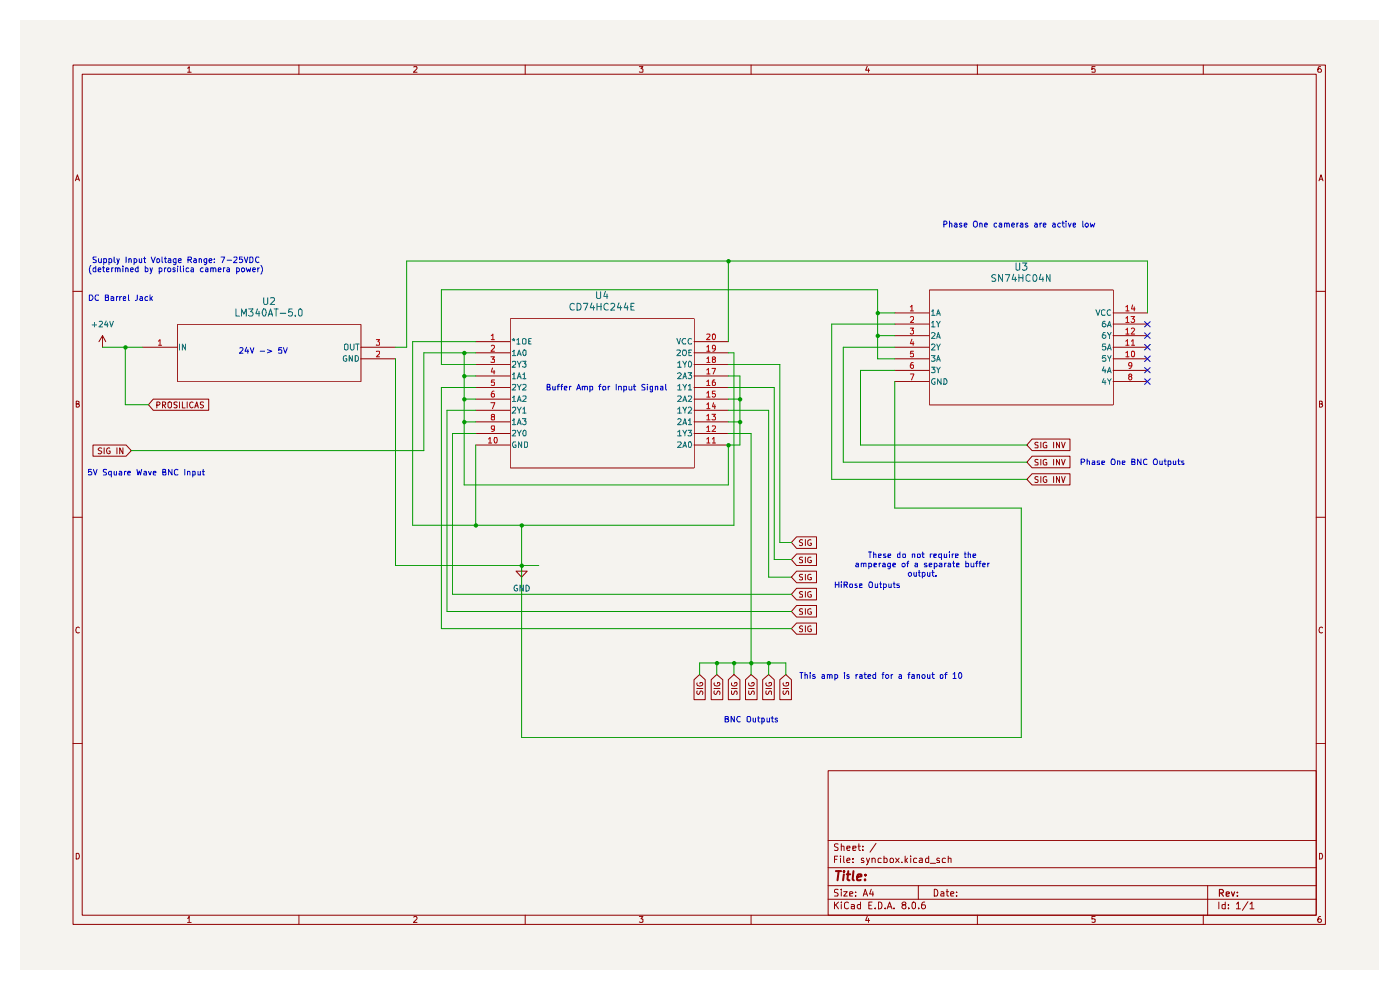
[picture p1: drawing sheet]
<svg xmlns="http://www.w3.org/2000/svg" width="297mm" height="210mm" viewBox="0 0 297 210" stroke-linecap="round" stroke-linejoin="round" font-family="sans-serif">
<path d="M4.2 4.2h288.2v201.5h-288.2z" fill="#f5f3ef"/>
<g fill="none" stroke="#910000" stroke-width=".21">
<path d="M15.5 13.8h265.7v182.3h-265.7zM17.4 15.7h261.8v178.4h-261.8zM39.8 14.5l.3-.4v1.2M39.8 15.3h.8M63.4 13.8v1.9M87.8 14.2l.6-.1 .1 .4-.8 .8h.8M111.4 13.8v1.9M135.6 14.1h.8l-.4 .5 .4 .1v.5h-.8M159.3 13.8v1.9M184 14.1l-.4 .8h.9M184.2 14.6v.7M207.3 13.8v1.9"/>
<path d="M232.3 14.1h-.7v.6l.2-.1 .5 .1-.1 .6-.6-.1M255.3 13.8v1.9M280.2 14.1l-.5 .1a.94 .94 0 0 0 0 1.1h.5l.1-.1v-.4l-.2-.2h-.3l-.2 .2M16 38.4l.4-1.3 .4 1.3M16.2 38h.6M279.8 38.4l.4-1.3 .5 1.3M279.9 38h.6M15.5 61.8h1.9M21.8 73.7h.1M21.8 71.2l-.8 1.3M21.8 71.2v2.5M21.8 71.2l.6 1.3"/>
<path d="M30.2 73.7h7.4M37.6 68.8h39v12.2h-39zM76.5 76.1h7.4M76.5 73.7h7.4M100.9 72.5h7.3M100.9 79.8h7.3M100.9 77.3h7.3M100.9 74.8h7.3M108.2 67.6h39.1v31.7h-39.1zM147.2 72.5h7.3M147.2 79.8h7.3M147.2 77.3h7.3"/>
<path d="M147.2 74.8h7.3M189.8 66.4h7.3M189.8 76.1h7.3M189.8 73.7h7.3M189.8 71.2h7.3M189.8 68.7h7.3M189.8 78.6h7.3M197.1 61.5h39.1v24.4h-39.1zM236.1 66.4h7.3M236.1 76.1h7.3M236.1 73.7h7.3M236.1 71.2h7.3"/>
<path d="M236.1 68.7h7.3M236.1 78.6h7.3M279.2 61.8h2M16.2 85.7l.6-.1v-.4l-.6-.1v1.3h.4l.2-.5-.3-.2M19.7 94.4h7.1l1.1 1.2-1.1 1.2h-7.1zM21.6 95.1l-.5-.1-.3 .2 .1 .3 .7 .3-.3 .5-.5-.1M22.1 95v1.3M23.3 95.1l-.1-.1a.64 .64 0 0 0-.6 .6 .64 .64 0 0 0 .5 .7l.3-.2v-.4h-.3M24.8 95v1.3M26.1 95v1.3l-.7-1.3v1.3M32.5 84.7h11.8v2.3h-11.8l-1-1.2zM33.3 85.9h.4l.2-.2v-.4h-.6v1.2"/>
<path d="M34.5 85.9l.5-.1 .1-.5h-.6v1.2M34.7 85.9l.4 .6M35.6 85.4l.3-.1 .5 .1v.9l-.3 .2h-.2l-.3-.2zM37.6 85.3h-.7v.5l.6 .1 .1 .2-.3 .4-.4-.1M38.1 85.3v1.2M38.7 85.3v1.2h.6M39.7 85.3v1.2M41 85.3h-.3a.6 .6 0 0 0-.5 .6 .6 .6 0 0 0 .7 .5h.1M41.3 86.5l.4-1.2 .4 1.2M41.4 86.1h.6M43.2 85.3h-.7v.5l.7 .3-.3 .4-.4-.1M100.9 94.4h7.3"/>
<path d="M100.9 91.9h7.3M100.9 89.5h7.3M100.9 87h7.3M100.9 84.7h7.3M100.9 82.2h7.3M147.2 94.4h7.3M147.2 91.9h7.3M147.2 89.5h7.3M147.2 87h7.3M147.2 84.7h7.3M147.2 82.2h7.3M189.8 80.9h7.3"/>
<path d="M218.9 96.8h8.1v2.4h-8.1l-1.1-1.2zM218.9 93.1h8.1v2.5h-8.1l-1.1-1.2zM220.2 97.5l-.4-.1-.3 .3 .1 .3 .6 .2v.3l-.7 .1M220.2 93.9l-.4-.1-.3 .3 .1 .2 .6 .3v.3l-.7 .1M220.8 93.8v1.2M220.8 97.4v1.2M222 97.5a.45 .45 0 0 0-.7 .2v.7l.2 .2 .6-.1v-.4h-.3M222 93.9a.45 .45 0 0 0-.7 .2v.6l.2 .3 .6-.1v-.4h-.3M223.5 93.8v1.2M223.5 97.4v1.2M224.8 97.4v1.2l-.7-1.2v1.2M224.8 93.8v1.2l-.7-1.2v1.2"/>
<path d="M225.2 97.4l.3 1.2 .5-1.2M225.2 93.8l.3 1.2 .5-1.2M236.1 80.9h7.3M279.9 85.7l.6-.1v-.4l-.6-.1v1.3l.6-.1 .1-.4-.3-.2M15.5 109.7h1.9M110.7 120v1.2h1.1l-1.1 1.2-1.2-1.2h1.2M110.7 120h.1M169 117.5h4.2v2.5h-4.2l-1.1-1.3zM169 113.9h4.2v2.4h-4.2l-1.1-1.2zM170.3 118.2h-.5l-.2 .2 .2 .3 .5 .2v.4h-.7M170.3 114.6l-.5-.1-.2 .2 .2 .4 .5 .1v.4l-.2 .1h-.5M170.9 114.5v1.2"/>
<path d="M170.9 118.2v1.2M172 118.2h-.4l-.2 .2v.8l.4 .2 .3-.1v-.4h-.2M172 114.6l-.2-.1-.4 .3v.8l.4 .1h.2l.1-.5h-.2M218.9 100.5h8.1v2.4h-8.1l-1.1-1.2zM220.2 101.2l-.4-.1-.3 .2 .1 .3 .6 .3v.3l-.2 .2-.5-.1M220.8 101.1v1.3M222 101.2l-.3-.1-.3 .2v.8a.37 .37 0 0 0 .3 .3 .37 .37 0 0 0 .4-.2v-.4h-.3M223.5 101.1v1.3M224.8 101.1v1.3l-.7-1.3v1.3M225.2 101.1l.3 1.3 .5-1.3M279.2 109.7h2M16.8 133.2l-.2-.2a.65 .65 0 0 0-.5 .6 .65 .65 0 0 0 .5 .7l.2-.1"/>
<path d="M169 128.4h4.2v2.5h-4.2l-1.1-1.2zM169 124.8h4.2v2.5h-4.2l-1.1-1.2zM169 121.2h4.2v2.4h-4.2l-1.1-1.2zM169 132.2h4.2v2.3h-4.2l-1.1-1.2zM170.3 129.2h-.6a.57 .57 0 0 0 .6 .7l-.1 .4h-.6M170.3 125.6l-.5-.1-.2 .2 .2 .4 .5 .1v.4l-.7 .1M170.3 121.8h-.5l-.2 .2 .2 .4 .5 .2v.3h-.7M170.3 132.8h-.5l-.2 .2 .1 .3 .6 .2v.4l-.2 .1-.5-.1M170.9 121.8v1.2M170.9 125.5v1.2M170.9 129.1v1.2M170.9 132.8v1.2"/>
<path d="M172 129.2l-.2-.1-.4 .3v.6l.2 .3 .5-.1v-.4h-.2M172 125.6l-.2-.1-.4 .2v.7l.2 .3 .5-.1v-.4h-.2M172 121.8h-.4l-.2 .3v.7l.4 .2 .3-.1v-.4h-.2M172 132.8h-.2l-.4 .1v1l.4 .1 .2-.1 .1-.5h-.2M280.6 133.2l-.3-.2a.65 .65 0 0 0-.5 .6 .65 .65 0 0 0 .5 .7l.3-.1M15.5 157.7h1.9M147.2 144.2l1.2-1.1 1.2 1.1v4.2h-2.4zM147.8 146h1.3M147.9 146.6l-.1 .5 .3 .2 .2-.1 .4-.6 .4 .2-.1 .5M147.9 144.9h-.1a.64 .64 0 0 0 .6 .7 .64 .64 0 0 0 .7-.6l-.2-.2h-.4v.2M150.9 144.2l1.2-1.1 1.2 1.1v4.2h-2.4zM151.5 146h1.2"/>
<path d="M151.6 146.6l-.1 .5 .2 .2 .4-.2 .3-.5 .3 .2v.5M151.6 144.9h-.1a.64 .64 0 0 0 .6 .6 .64 .64 0 0 0 .6-.5l-.1-.2h-.4v.2M154.5 144.2l1.2-1.1 1.3 1.1v4.2h-2.5zM155.2 146.6v.5l.2 .2 .3-.2 .2-.5h.4v.7M155.2 144.9v.4a.67 .67 0 0 0 .7 .2 .67 .67 0 0 0 .5-.5l-.1-.2h-.4v.2M155.2 146h1.2M158.2 144.2l1.1-1.1 1.3 1.1v4.2h-2.4zM158.8 146.6v.5l.2 .2 .4-.2v-.3l.3-.2h.2v.7M158.8 144.9v.4a.61 .61 0 0 0 .8 .2 .61 .61 0 0 0 .3-.7h-.4v.2M158.8 146h1.2M161.8 144.2l1.3-1.1 1.2 1.1v4.2h-2.5zM162.5 146h1.2"/>
<path d="M162.6 146.6v.6l.2 .1 .3-.2v-.3l.4-.2 .2 .1v.6M162.6 144.9h-.1a.66 .66 0 0 0 .4 .6 .66 .66 0 0 0 .8-.2l-.1-.5h-.5v.2M165.4 144.2l1.3-1.1 1.2 1.1v4.2h-2.5zM166.1 146h1.2M166.2 146.6v.6l.3 .1 .3-.6 .3-.1 .2 .1v.6M166.2 144.9h-.1a.66 .66 0 0 0 .5 .6 .66 .66 0 0 0 .7-.2l-.1-.5h-.4v.2M279.2 157.7h2M175.7 163.5h103.5v30.6h-103.5zM175.7 178.3h103.5M177.8 179.1l-.5-.1-.3 .2v.3l.8 .5-.3 .4-.5-.1M178.5 179.6l.5-.1 .1 .9M178.5 179v1.4"/>
<path d="M179.7 179.9l.6-.1v-.3h-.6v.2v.6h.6M180.9 179.9l.7-.1-.1-.3h-.6v.8h.6M182 179.5h.5M182.2 179v1.2l.3 .2M183 179.5v.2M185.8 178.9l-1.2 1.9M16.2 181a.66 .66 0 0 1 .6 .4 .66 .66 0 0 1-.2 .8h-.4zM39.8 194.8l.3-.4v1.3M39.8 195.7h.8M63.4 194.1v2M87.8 194.6l.4-.2 .3 .4-.8 .9h.8M111.4 194.1v2"/>
<path d="M135.6 194.4h.8l-.4 .5 .4 .1v.6h-.8M159.3 194.1v2M175.7 190.8h103.5M175.7 187.9h103.5M175.7 184.1h103.5M177 191.3v1.5M177 182.3h.5M177.3 191.9l.6 .9M177.7 181.6h-.7v1.4M177.8 188.7h-.7v.6a.53 .53 0 0 1 .6 .2 .53 .53 0 0 1 0 .6h-.7M177.9 191.3l-.9 .9M178.3 181.6v.1"/>
<path d="M178.3 182v1M178.5 191.3v.2M178.5 188.6v.2M178.5 189.1v1M178.5 191.9v.9M179 189.1h.7l-.7 1h.7M179 181.6v1.2l.2 .2M179.7 182.5l.6-.1-.1-.4-.5 .1v.7v.2h.6M180 191.5l-.4-.2-.4 .4v.9l.4 .2 .4-.2M180.3 189.7l.6-.2-.1-.3h-.5v.9h.5M180.6 191.9h.4l.3 .1v.8M180.9 182.9v.1"/>
<path d="M180.9 182.1v.2M181.3 192.2l-.7 .1v.4h.7M181.5 190v.1M181.5 189.2v.1M182.5 191.9h-.4l-.2 .2v.4l.2 .3 .4-.1M182.5 191.3v1.5M183 180.3v.1M183.1 190.1l.5-1.5 .5 1.5M183.2 182.1l-.3-.1-.2 .3 .2 .2 .4 .2-.1 .3h-.5M183.2 189.7h.7M183.8 182l.3 1M184 194.4l-.4 .8h.9"/>
<path d="M184.2 194.8v.9M184.3 192h.5M184.5 182l-.5 1.4-.2 .1M184.8 188.6l-.3 1.1h.8M185 191.3h-.7v1.5h.7M185 182.2l.1-.1a.36 .36 0 0 1 .6 .2v.7M185 182v1M185.2 189.1v1M185.7 192.6v.2M186.3 191.3l.7 .2v1.1l-.3 .2h-.4zM186.9 182.1l-.4-.1-.2 .3v.7h.6M187.5 181.6v1.4h.6v-.9h-.6"/>
<path d="M187.8 192.6v.2M188.2 192.8l.5-1.5 .5 1.5M188.4 192.4h.7M188.9 182.1a.45 .45 0 0 1 .7 .2l-.1 .6-.6 .1zM189.7 192.6v.2M190 182l.8 1M190.8 182l-.8 1M191.3 182.9v.1M191.7 191.9h-.2l-.2-.3a.46 .46 0 0 1 .5-.3 .46 .46 0 0 1 .4 .3l-.1 .3-.6 .1a.43 .43 0 0 0-.1 .6 .43 .43 0 0 0 .6 .1 .43 .43 0 0 0 .1-.6l-.2-.2M192 181.6v1.4M192.1 182.5l.4 .5M192.5 182l-.5 .6"/>
<path d="M192.8 192.6v.2M193.2 181.6v.1M193.2 182v1M193.5 191.5l.4-.2 .3 .3v.9l-.3 .3a.82 .82 0 0 1-.4-1.3zM194.5 182.1l-.4-.1-.3 .3 .1 .7h.6M194.8 187.9v2.9M194.9 192.6v.2M195.1 182.1h.6v.9h-.6l-.1-.4 .7-.2M196.2 191.3l-.5 .2a1.02 1.02 0 0 0 0 1.3l.5-.1 .1-.2v-.3l-.1-.3h-.5l-.2 .3M197 181.6v1.4h-.6v-.9h.6M197.4 183.1h1.1M198.2 188.6a.8 .8 0 0 1 .8 .6 .8 .8 0 0 1-.3 .9h-.5z"/>
<path d="M199.3 182.1l-.4-.1-.2 .3 .2 .2 .4 .1v.4h-.6M199.6 189.2l.4-.1 .2 .2v.8h-.6v-.4l.6-.2M200.6 182.1l-.5-.1-.2 .3 .1 .7h.6M200.7 189.1h.5M200.9 188.6v1.3l.1 .2h.2M201.2 182.2l.2-.2 .4 .1v.9M201.2 181.6v1.4M201.7 189.7l.7-.2-.2-.4h-.4l-.1 .2v.6l.1 .2h.5M202.9 190v.1M202.9 189.2v.1M207.3 194.1v2M232.3 194.4h-.7v.6h.7v.6h-.7"/>
<path d="M255.3 194.1v2M256.2 187.9v6.2M258.6 191.3v1.5M259.9 191.9h-.7v.7l.3 .2 .4-.1M259.9 191.3v1.5M260.6 192.6v.2M260.6 191.9v.1M262.3 191.8l.4-.5v1.5M262.3 192.8h.8M264.7 191.3l-1.1 1.8M265.2 191.8l.4-.5v1.5M265.2 192.8h.8"/>
<path d="M279.9 181a.66 .66 0 0 1 .7 .4 .66 .66 0 0 1-.3 .8h-.4zM280.2 194.4a.72 .72 0 0 0-.6 .5 .72 .72 0 0 0 .2 .8l.4-.1a.42 .42 0 0 0 0-.6 .42 .42 0 0 0-.5 0l-.1 .2"/>
</g>
<path d="M258.7 189.4h.8v-.5l-.2-.2h-.6v1.4M259 189.4l.5 .7M260.1 189.7l.7-.2-.1-.2h-.6v.7h.6M261.2 189.2l.4 .9 .3-.9M262.5 190v.1M262.5 189.3v.1" fill="none" stroke="#910000" stroke-width=".25"/>
<path d="M177.3 184.8h1.1M177.9 184.8l-.2 1.9M179 185.5l-.1 1.2M179.1 184.8l-.2 .1 .1 .1 .1-.2-.1 .2M179.6 185.5h.8M180 184.8l-.2 1.7 .4 .2M181.1 184.8l-.2 1.7 .2 .2M181.8 186.1l.9-.2v-.4h-.5l-.3 .2-.1 .9h.8M183.5 186.6v.1M183.6 185.5v.2" fill="none" stroke="#910000" stroke-width=".42"/>
<g fill="none" stroke="#006665" stroke-width=".21">
<path d="M38.1 73v1.2M39.4 73v1.2l-.7-1.2v1.2M73.1 73.1l.2-.1 .5 .1v1l-.2 .1-.5-.1zM73.5 75.5l-.1-.1a.66 .66 0 0 0-.6 .5 .66 .66 0 0 0 .3 .7l.5-.1v-.4h-.3M74.3 73v1l.3 .2h.2l.3-.2v-1M74.8 75.4v1.2l-.7-1.2v1.2M75.4 75.4h.3l.3 .3v.7l-.1 .2h-.5zM75.4 73h.8M75.9 73v1.2M108.6 72h.6M108.7 74.6l.3-.4v1.2M108.7 76.8l.2-.2h.3l.2 .2v.4l-.8 .7h.8"/>
<path d="M108.7 79.4h.2l.1-.3v1.2M108.7 75.4h.7M108.8 72.3l.2-.3 .1 .3M109 71.8v.2M109.6 72.1l.4-.3v1.2M109.6 73h.7M109.7 75.4l.4-1.2 .5 1.2M109.7 76.6l.4 .7 .5-.7M109.9 79.9h.6M109.9 75.1h.6M110.1 77.3v.6M110.8 72l.3-.2 .5 .2v.8l-.2 .2h-.4l-.2-.2z"/>
<path d="M110.8 76.6h.8l-.4 .5 .4 .1v.5l-.2 .2-.6-.2M110.9 79.4h.2l.1-.3v1.2M111.1 74.2h.3l.2 .2v.8l-.4 .2a.84 .84 0 0 1-.1-1.2zM112.2 72.4h.3M112.7 71.8h-.5v1.2h.5M143.6 74.3l.6-.1 .2 .2-.1 .4-.7 .6h.8M143.6 71.8l.4 1.2 .4-1.2M143.8 79.2l.5-.1 .2 .2-.7 1h.7M143.8 77l.4-.4v1.3M143.8 77.9h.7M144.9 76.6l.4 .7 .3-.7M144.9 74.2h.6a.77 .77 0 0 1-.2 1.2h-.4a.87 .87 0 0 1 0-1.2z"/>
<path d="M144.9 79.9h.6M145.3 77.3v.6M145.5 71.9a.61 .61 0 0 0-.8 .3 .61 .61 0 0 0 .2 .8l.6-.1M146 79.1h.7l-.4 .5 .4 .2v.3l-.2 .2h-.4l-.1-.1M146 76.9l.3-.3a.68 .68 0 0 1 .4 .7 .68 .68 0 0 1-.4 .6l-.3-.3zM146.1 74.8h.5M146.7 74.2h-.6v1.2h.6M146.7 71.9l-.2-.1a.67 .67 0 0 0-.5 .5 .67 .67 0 0 0 .2 .7l.5-.1M197.6 66l.3-.3v1.2M197.6 68.5l.3-.3v1.1M197.6 70.7l.2-.2h.3l.3 .3-.1 .3-.7 .7h.8M197.6 73.1l.2-.1h.3l.3 .2-.8 1h.8"/>
<path d="M197.6 75.4h.8l-.5 .5 .5 .2v.4l-.2 .1-.6-.1M197.6 77.9h.8l-.5 .4 .5 .3-.1 .4h-.7M197.6 66.9h.8M197.6 69.3h.8M198.7 66.9l.3-1.2 .5 1.2M198.7 68.2l.3 .5 .5-.5M198.7 71.8l.3-1.3 .5 1.3M198.7 73l.3 .7 .5-.7M198.7 76.6l.3-1.2 .5 1.2M198.7 77.9l.3 .6 .5-.6M198.8 66.5h.6M198.8 71.5h.6"/>
<path d="M198.8 76.3h.6M199 68.7v.6M199 73.7v.5M199 78.5v.6M232.5 65.7l.4 1.2 .4-1.2M234.2 77.8l-.4 .9h.8M234.4 70.5l-.4 .2a.82 .82 0 0 0 .1 1.1h.3l.2-.3v-.2l-.2-.3-.5 .1-.1 .2M234.4 68.2h-.4l-.2 .9 .3 .2h.4l.1-.5-.2-.2h-.3l-.3 .2M234.4 65.8a.45 .45 0 0 0-.7 .2v.6l.1 .3 .6-.1M234.4 78.3v.8M234.5 75.4h-.6l-.1 .6 .2-.1h.4l.2 .2v.4l-.2 .1-.6-.1M234.5 73h-.6l-.1 .6 .6-.1 .2 .2v.3l-.2 .2h-.4l-.2-.1"/>
<path d="M234.9 75.4l.5 .7 .3-.7M234.9 74.2l.5-1.2 .3 1.2M234.9 70.5l.5 .7 .3-.7M234.9 69.3l.5-1.1 .3 1.1M234.9 79.1l.5-1.2 .3 1.2M235 73.9h.6M235 69h.6M235 78.7h.6M235.4 71.2v.6M235.4 76.1v.5M235.6 65.8l-.2-.1a.67 .67 0 0 0-.5 .5 .67 .67 0 0 0 .2 .7l.5-.1M108.7 81.6h.7v.4l-.8 .7h.8"/>
<path d="M108.7 84.3l.3-.3v1.2M108.7 86.5l.2-.1h.3l.2 .1v.4l-.8 .7h.8M108.7 89.2h.2l.1-.4v1.3M108.7 91.4h.7v.4l-.8 .7h.8M108.7 90.1h.7M108.7 80.3h.7M108.7 85.2h.7M109.4 93.7a.66 .66 0 0 0-.7 .5 .66 .66 0 0 0 .3 .7l.5-.1v-.4h-.3M109.7 80.3l.4-1.2 .5 1.2M109.7 81.5l.4 .6 .5-.6M109.7 85.2l.4-1.2 .5 1.2M109.7 86.4l.4 .6 .5-.6"/>
<path d="M109.7 90.1l.4-1.3 .5 1.3M109.7 91.3l.4 .6 .5-.6M109.9 89.7h.6M109.9 84.8h.6M110.1 82.1v.6M110.1 87v.6M110.1 91.9v.6M110.7 93.7v1.2l-.7-1.2v1.2M110.8 88.8h.8l-.4 .5 .4 .1v.5l-.2 .2-.6-.2M110.9 81.6h.7v.4l-.8 .7h.8M110.9 84.1l.6-.1 .1 .5-.8 .7h.8M110.9 86.8l.3-.4v1.2"/>
<path d="M110.9 87.6h.7M110.9 80.3h.7M111.1 91.4l.2-.1 .3 .2v.8l-.2 .2h-.3l-.2-.5zM111.2 93.7h.6l.1 .3v.7l-.1 .2h-.6zM143.8 93.8l.6-.1 .1 .3-.7 .9h.7M143.8 91.6l.4-.3v1.2M143.8 89l.5-.2 .2 .3-.7 1h.7M143.8 86.8l.4-.4v1.2M143.8 84.1l.6-.1 .1 .2-.1 .3-.6 .7h.7M143.8 81.9l.4-.4v1.2M143.8 92.5h.7M143.8 87.6h.7"/>
<path d="M143.8 82.7h.7M144.9 94.9l.4-1.2 .3 1.2M144.9 91.3l.4 .6 .3-.6M144.9 90.1l.4-1.3 .3 1.3M144.9 86.4l.4 .6 .3-.6M144.9 85.2l.4-1.2 .3 1.2M144.9 81.5l.4 .6 .3-.6M144.9 80.3l.4-1.2 .3 1.2M144.9 94.6h.6M144.9 89.7h.6M144.9 84.8h.6M145.3 82.1v.6"/>
<path d="M145.3 87v.6M145.3 91.9v.6M146 91.3h.7l-.4 .5 .4 .1v.4l-.1 .2-.6-.1M146 89.2l.4-.4v1.3M146 86.5l.5-.1 .2 .4-.7 .8h.7M146 84.1l.6-.1 .1 .3-.7 .9h.7M146 81.9l.4-.4v1.2M146 90.1h.7M146 82.7h.7M146.1 93.8l.5-.1a1.05 1.05 0 0 1 0 1.2h-.4l-.2-.2zM198.4 80.3h-.5a.61 .61 0 0 0-.3 .8 .61 .61 0 0 0 .8 .3v-.4h-.2M199.6 80.3v1.2l-.7-1.2v1.2"/>
<path d="M200.2 80.3h.5a.66 .66 0 0 1 .2 .8 .66 .66 0 0 1-.7 .4zM234.2 80.3l-.4 .8h.8M234.4 80.7v.8M234.9 80.3l.5 .6 .3-.6M235.4 80.9v.6"/>
</g>
<g fill="none" stroke="#b90000" stroke-width=".21">
<path d="M33.6 72.4l.3-.4v1.2M33.6 73.2h.7M79.8 74.6h.7v.4l-.7 .7h.7M79.8 72h.7l-.3 .5 .3 .1v.5h-.7M104.1 75.7h.8l-.4 .5 .4 .1v.5h-.8M104.2 71.2l.4-.3v1.1M104.2 73.4l.2-.2 .4 .1 .1 .4-.8 .8h.8M104.2 72h.7M104.5 78.1l-.3 .8h.8M104.8 78.6v.7M149.9 78.5l.4-.4v1.2M149.9 76l.4-.3v1.2"/>
<path d="M149.9 73.6l.4-.4v1.3M149.9 70.9h.6l.1 .3-.7 .8h.7M149.9 79.3h.7M149.9 76.9h.7M149.9 74.5h.7M151 78.1h.8l-.5 1.2M151.1 71l.2-.1a.6 .6 0 0 1 .6 .5 .6 .6 0 0 1-.4 .6l-.4-.2zM151.3 76.2l-.2-.1v-.3h.6l.1 .2-.7 .4 .1 .5h.4l.2-.2v-.2l-.2-.3M151.8 73.7l-.2 .3h-.4l-.1-.6 .5-.2 .2 .3-.2 .8-.4 .2M193.1 65.1l.4-.3v1.2M193.1 67.3l.2-.2h.3l.2 .2v.4l-.7 .7h.7M193.1 69.6h.7l-.3 .5 .3 .1v.5l-.2 .2h-.3l-.2-.2"/>
<path d="M193.1 79.3h.8l-.5 1.3M193.1 66h.7M193.5 72l-.4 .9h.8M193.7 76.9a.72 .72 0 0 0-.6 .5 .72 .72 0 0 0 .3 .7l.4-.1v-.5l-.4-.1-.3 .2M193.7 72.5v.7M193.8 74.5h-.6l-.1 .6 .2-.2h.3l.2 .2v.5h-.7M238.8 74.8l.4-.3v1.2M238.8 72.4l.4-.4v1.2M238.8 69.9l.4-.3v1.3M238.8 67.5l.4-.4v1.3M238.8 65.1l.4-.3v1.2M238.8 66h.7"/>
<path d="M238.8 75.7h.7M238.8 73.2h.7M238.8 70.9h.7M238.8 68.4h.7M239.7 79.8h-.2a.31 .31 0 0 1 .1-.4 .31 .31 0 0 1 .4 .1v.3h-.3l-.3 .3v.2l.3 .3 .4-.3v-.2l-.2-.3M239.9 67.1h.8l-.4 .5 .3 .1v.6l-.5 .1-.2-.2M240 74.7l.2-.2h.3a.86 .86 0 0 1 0 1.2l-.5-.3zM240 72.4l.4-.4v1.2M240 69.8l.5-.2 .2 .3-.8 1h.8M240 73.2h.7M240.1 77.5l-.1 .1h-.5l-.1-.1 .1-.5 .4-.1 .1 .1a.85 .85 0 0 1-.2 1.1h-.3M240.3 64.7l-.3 .8h.8"/>
<path d="M240.6 65.1v.9M103.6 93.1l.4-.3v1.2M103.6 94h.7M104.1 85.4h.9l-.5 1.3M104.5 88.4l-.3-.3a.42 .42 0 0 1 .7-.1v.3l-.6 .2v.6l.6-.1v-.5l-.3-.1M104.8 83a.72 .72 0 0 0-.6 .5 .72 .72 0 0 0 .3 .7l.4-.1-.1-.5a.36 .36 0 0 0-.6 .1M104.9 92.9l.4-.1a.91 .91 0 0 1-.1 1.2l-.3-.1zM104.9 80.6h-.6l-.1 .5h.7v.6h-.7M104.9 90.8l-.3 .3-.3-.1v-.7l.6 .1v.9l-.6 .2M149.9 93.1l.4-.3v1.2M149.9 90.7l.4-.4v1.2M149.9 88.2l.4-.3v1.2"/>
<path d="M149.9 85.8l.4-.4v1.3M149.9 83.4l.4-.4v1.2M149.9 80.9l.4-.3v1.2M149.9 94h.7M149.9 91.5h.7M149.9 89.1h.7M149.9 86.7h.7M149.9 84.2h.7M149.9 81.8h.7M151 87.9h.8l-.4 .4 .4 .3v.3l-.2 .2-.6-.1M151.1 93.1l.4-.3v1.2M151.1 90.4l.5-.1 .2 .4-.8 .8h.8"/>
<path d="M151.1 94h.7M151.4 85.4l-.3 .9h.7M151.6 80.6h-.3l-.2 .3v.8a.42 .42 0 0 0 .6 0 .42 .42 0 0 0 0-.6l-.4-.1-.2 .3M151.6 85.8v.9M151.7 83h-.6v.6h.6l.1 .4-.2 .2-.5-.1"/>
</g>
<g fill="none" stroke="#090" stroke-width=".21">
<path d="M154.5 55.4v17.1M21.8 73.7h8.4M26.6 73.7v12.1h4.9M83.9 76.1v43.9h30.4M98.5 74.8v28.1h56v-8.5h2.5v-14.6h-2.5M98.5 79.8h2.4M100.9 74.8h-11v20.8h-62M100.9 72.5h-13.4v38.9h68.2v-36.6h-1.2M154.5 77.3h10.9v37.8h2.5M186.2 71.2h3.6M186.2 66.4h3.6M189.8 76.1h-3.6v-14.6h-92.6v15.8h7.3"/>
<path d="M189.8 68.7h-13.4v33h41.4M189.8 78.6h-7.3v15.8h35.3M189.8 73.7h-10.9v24.3h38.9M243.4 66.4v-11h-157.1v18.3h-2.4M98.5 84.7h2.4M98.5 89.5h2.4M100.9 82.2h-7.3v51.1h74.3M100.9 91.9h-4.9v34.2h71.9M100.9 87h-6.1v42.7h73.1M100.9 94.4v17M154.5 82.2h9.8v36.5h3.6M154.5 91.9h4.8v51.2"/>
<path d="M154.5 84.7h2.5M154.5 87h8.6v35.4h4.8M154.5 89.5h2.5M189.8 80.9v26.9h26.9v48.7h-106v-45.1M148.4 143.1v-2.5h18.3v2.5M152.1 140.6v2.5M155.7 140.6v2.5M163.1 140.6v2.5"/>
</g>
<g fill="none" stroke="#0000ca" stroke-width=".21">
<path d="M19.3 56.3a1.44 1.44 0 0 0 0 1.9M20.3 56.9h-.5l-.1 .5a.36 .36 0 0 0 .6 .2M20.3 56.5v1.2M20.4 54.5h-.6l-.1 .2 .1 .3 .6 .2v.4h-.7M20.8 57.2l.6-.1-.2-.3-.3 .1-.1 .6 .2 .2 .3-.1M20.9 54.9v.6l.2 .2 .4-.1M21.5 54.9v.8M21.8 56.8h.4M21.9 56.5v1l.3 .2M22 54.9h.4l.2 .1v.6h-.6M22 54.9v1.2M22.6 57.2l.5-.1v-.2h-.5v.7h.5"/>
<path d="M23.1 54.9h.4l.2 .1v.6h-.6M23.1 54.9v1.2M23.7 56.8v.9M24 56.8l-.3 .3M24.2 54.5v1l.3 .2M24.5 57l.1-.2 .3 .1 .1 .8M24.5 56.8v.9M24.8 54.9l.3 .8M25 57.1l.1-.3 .3 .1 .1 .8M25.3 54.9l-.5 1.2M26.1 56.5v.1M26.1 56.8v.9"/>
<path d="M26.7 57l.1-.2 .3 .1 .1 .8M26.7 56.8v.9M26.8 54.5v1.2M27.3 55l.2-.1 .4 .1v.7M27.3 54.9v.8M27.7 57.2l.6-.1-.2-.3-.3 .1-.1 .6 .2 .2 .3-.1M28.4 54.9h.4l.2 .2v.5h-.6M28.4 54.9v1.2M29.3 56.9l-.3-.1-.3 .3 .1 .5h.5M29.3 56.5v1.2M29.5 54.9v.7h.6M30.1 54.9v.8"/>
<path d="M30.5 54.9h.4M30.6 54.5v1.1l.3 .1M30.8 56.9l.4-.1 .2 .3-.1 .5h-.5M30.8 56.5v1.2M31.8 56.8l.3 .9M32.1 54.5l.4 1.2 .4-1.2M32.3 56.8l-.5 1.3M33.4 54.9l.5 .2v.4l-.3 .2-.3-.1v-.6zM33.8 56.9l.3-.1 .3 .3-.1 .5h-.5M33.8 56.8v1.3M34.4 54.5v1l.1 .2M34.9 54.9h.4"/>
<path d="M34.9 56.8v.9M35 54.5v1l.3 .2M35.2 56.8l-.3 .3M35.6 56.9l.4-.1 .2 .3-.1 .5h-.5zM35.7 54.9h.5v.8M36.2 55.2h-.4l-.2 .2 .2 .3 .4-.1M37.2 56.9l-.4-.1-.1 .3v.1l.5 .1v.3h-.5M37.3 54.9v1.1l-.1 .1-.4-.1M37.3 54.9h-.3l-.3 .2 .1 .5h.5M37.7 56.5v.1M37.7 56.8v.9M37.8 55.3l.6-.1v-.3h-.4l-.2 .1v.5l.2 .2 .4-.1"/>
<path d="M38.3 56.5v1l.1 .2M38.9 56.5v.1M38.9 56.8v.9M39.9 55.1l.7-.1v-.3l-.1-.2h-.6v1.2M40 56.9h-.5v.5a.36 .36 0 0 0 .5 .2M40.2 55.1l.4 .6M40.6 56.9h.4l.1 .8M41.1 57.1l-.5 .1-.1 .2 .1 .3 .5-.1M41.1 54.9h.4l.2 .1v.7M41.7 55.2h-.5l-.1 .2 .1 .3 .5-.1M42.2 55l.2-.1 .4 .1v.7M42.2 54.9v.8"/>
<path d="M43.1 56.9l-.3-.1-.3 .3 .1 .5h.5M43.6 56.9h.5v.8M43.9 54.9v1l-.3 .2-.3-.1M43.9 54.9h-.4l-.2 .2v.5h.6M44.1 57.1l-.5 .1v.4h.5M44.4 55.3l.6-.1-.2-.3-.4 .1v.5l.1 .2 .4-.1M44.7 57l.2-.2 .3 .1v.8M44.7 56.8v.9M45.2 57.1l.4-.3 .2 .3v.6M45.5 55.6v.1M45.5 54.9v.1M46.3 57.2l.6-.1-.2-.3-.4 .1v.7h.5"/>
<path d="M46.9 54.5h.8l-.5 1.2M47.4 56.8v.9M47.7 56.8l-.3 .3M48.2 56.9h.4l.1 .8M48.2 55.2h.9M48.7 57.1l-.5 .1-.1 .2 .2 .3 .4-.1M49.6 54.6l.6-.1 .1 .4-.8 .8h.8M50.2 56.9l.3-.1 .3 .3-.1 .5h-.5M50.2 56.8v1.3M51.3 56.9l.3-.1 .3 .3-.1 .5h-.5zM51.4 54.5h-.6v.5l.4-.1 .3 .3-.1 .4h-.6M51.8 54.5l.4 1.2 .4-1.2"/>
<path d="M52.2 56.8l.3 .9 .2-.6 .3 .6 .2-.9M53 54.5h.5l.2 .3v.6l-.4 .3h-.3zM53.6 57.2l.6-.1-.2-.3-.3 .1-.1 .6 .2 .2 .3-.1M54.7 56.8v.9M54.9 54.6l-.5-.1a.67 .67 0 0 0-.2 .7 .67 .67 0 0 0 .5 .5l.2-.1M55 56.8l-.3 .3M55.4 56.3a1.44 1.44 0 0 1 0 1.9M200.2 47.6l.6-.1 .1-.3-.2-.3h-.5v1.3M201.4 47.5l.2-.2 .3 .2v.7M201.4 46.9v1.3M202.5 47.4l.4-.1 .1 .2v.7M203 47.7h-.4l-.2 .1 .2 .4 .4-.1"/>
<path d="M204 47.4l-.3-.1-.2 .2 .2 .2 .3 .1v.3h-.5M204.6 47.7h.5l-.1-.4-.4 .2v.5l.1 .2 .4-.1M206.6 47.1l.2-.2 .5 .2v.6l-.3 .5-.4-.2zM207.9 47.5l.1-.2 .4 .2v.7M207.9 47.3v.9M208.9 47.7h.6l-.2-.4-.4 .2v.5l.1 .2 .4-.1M211.4 47.4l-.3-.1-.2 .2v.5l.2 .2 .3-.1M212 47.4l.3-.1 .2 .2v.7M212.5 47.7h-.4l-.2 .1 .2 .4 .4-.1M213.1 47.5l.2-.2 .3 .2v.7M213.1 47.3v.9M213.6 47.5l.2-.2 .3 .2v.7"/>
<path d="M214.6 47.7h.6l-.1-.4-.5 .2v.5l.2 .2 .3-.1M215.7 47.3v.9M216.1 47.3l-.4 .3M216.5 47.4h.5v.8M217 47.7h-.4l-.2 .1 .2 .4 .4-.1M218 47.4l-.3-.1-.2 .3 .6 .4-.3 .2-.3-.1M219.5 47.4l.4-.1 .1 .2v.7M220 47.7h-.4l-.1 .1 .1 .4 .4-.1M220.6 47.3v.9M221 47.3l-.4 .3M221.3 47.7h.6l-.2-.4-.4 .2v.5l.2 .2 .3-.1M223.3 47.4l.4-.1 .2 .2v.7"/>
<path d="M223.9 47.7h-.5l-.1 .1 .1 .4 .5-.1M225 47.4l-.4-.1-.2 .3v.3l.2 .3 .4-.1M225.3 47.3h.5M225.5 46.9v1.1l.3 .2M226.1 46.9v.2M226.1 47.3v.9M226.6 47.3l.3 .9 .3-.9M227.7 47.7h.5v-.3h-.5v.7h.5M229.7 46.9v1.2l.2 .1M230.2 47.6l.3-.3 .3 .1v.7l-.3 .1-.3-.3zM231.3 47.3l.2 .9 .2-.6 .3 .6 .2-.9M19 62.6h.5a.66 .66 0 0 1 .2 .8 .66 .66 0 0 1-.7 .4z"/>
<path d="M20.9 62.7l-.5-.1a.61 .61 0 0 0-.3 .8 .61 .61 0 0 0 .8 .3M22.3 63.1h.6l.1-.4-.1-.1h-.6v1.2h.6l.1-.1v-.5l-.2-.1M23.5 63l.5-.1 .1 .2v.7M24.1 63.2l-.6 .1v.4h.6M24.7 62.9v.9M25.1 62.9l-.4 .3M25.4 62.9v.9M25.8 62.9l-.4 .3M26.2 63.3l.5-.1v-.2h-.5v.7h.5M27.3 62.6v1.1l.1 .1M29.1 62.6v1l-.4 .2M29.7 63h.5v.8"/>
<path d="M30.2 63.2h-.4l-.2 .3 .2 .3 .4-.1M31.3 63l-.3-.1-.3 .3 .1 .5h.5M31.8 62.6v1.2M32 63.2l.3 .6M32.3 62.9l-.5 .5M50.9 73.8l.4-.1 .3 .4-.8 .8h.8M52.3 73.7l-.3 .8h.7M52.6 74.2v.7M53.1 73.7l.4 1.2 .3-1.2M55.2 74.5h.9M56.7 74.2l1 .3-1 .3M59.8 73.7h-.6l-.1 .6 .2-.1h.4l.1 .6h-.7"/>
<path d="M60.1 73.7l.4 1.2 .5-1.2M19.4 99.6h-.6v.6l.4-.2 .3 .2v.4l-.2 .2-.5-.1M19.8 99.6l.4 1.2 .4-1.2M22.6 99.6h-.7v.4l.7 .4-.2 .4h-.5M24.2 100l.1 .8 .4-.1M24.7 100v.8M25.3 100h.4l.1 .2v.6h-.5v-.5l.5-.1M26.4 100v.8M26.8 100h-.3l-.1 .2M29 99.6l.3 1.2 .2-.9 .3 .9 .3-1.2M30.6 100h.4l.1 .2v.6h-.5v-.5l.5-.1M31.5 100l.3 .8 .3-.8"/>
<path d="M36.5 99.6v1.2l-.8-1.2v1.2M37.8 99.6h-.1a.45 .45 0 0 0-.7 .2v.7l.2 .3 .6-.1M39.2 99.6v1.2M39.8 100v.8M42 100v.8l.5-.1M42.5 100v.8M42.9 100h.4M43.1 99.6v1.2h.2M116.1 82.1h.4l.2-.1v-.4l-.6-.1v1.2h.6l.1-.3-.3-.3M117.3 82v.7l.5-.1M117.8 82v.7M118.2 82h.5"/>
<path d="M118.7 81.5l-.3 .2v1M119 82h.4M119.4 81.5l-.3 .1v1.1M119.7 82.4l.6-.2-.1-.2h-.4l-.1 .1 .1 .6h.4M120.8 82v.7M121.2 82h-.3l-.1 .2M122.3 82.7l.5-1.2 .4 1.2M122.4 82.4h.6M123.5 82h.5v.7M123.5 82v.7M124 82.1l.1-.1h.4l.1 .7M125.1 82.7l.6-.1-.1-.6h-.5v1.1"/>
<path d="M127 82h.5M127.5 81.5l-.3 .2v1M127.9 82h.5l.1 .5-.1 .2h-.5zM129 82v.7M129.4 82h-.3l-.1 .2M130.7 81.5v1.2M131.2 82h.5l.1 .7M131.2 82v.7M132.3 82.7l.6-.1-.1-.6h-.5v1.1M133.4 82l.1 .7 .5-.1M134 82v.7M134.4 82h.5"/>
<path d="M134.5 81.5v1l.1 .2h.3M136.8 81.6l-.4-.1-.3 .3 .1 .2 .6 .3v.3l-.7 .1M137.3 81.5v.1M137.3 82v.7M138.4 82.7l-.5-.1 .1-.6h.4v1.1h-.5M139 82h.5v.7M139 82v.7M140.1 82h.5v.7h-.5v-.3l.5-.2M141.2 81.5v1l.2 .2M229.4 98h.5l.2-.2-.1-.4h-.6v1.1M230.6 97.9l.5-.1v.7M230.6 97.4v1.1"/>
<path d="M231.7 97.8h.5v.2v.5h-.5l-.1-.2 .6-.3M233.3 97.8h-.5l-.1 .2 .2 .2h.4v.3h-.6M233.8 98.2l.6-.2-.1-.2h-.5v.7h.5M236 97.4a.46 .46 0 0 1 .6 .4l-.2 .7h-.5a.86 .86 0 0 1 .1-1.1zM237.1 97.9l.4-.1 .1 .7M237.1 97.8v.7M238.1 98.2l.6-.2-.1-.2h-.4l-.1 .2 .1 .5h.4M240.1 98h.4l.3-.3-.1-.3h-.6v1.1h.6l.1-.5h-.3M242.1 97.4v1.1l-.8-1.1v1.1M243.3 97.4h-.2a.67 .67 0 0 0-.5 .5 .67 .67 0 0 0 .2 .6h.5M244.8 97.5l.2-.1h.4a.87 .87 0 0 1 0 1.1h-.5l-.2-.3zM246 97.8l.1 .7h.4"/>
<path d="M246.5 97.8v.7M247 97.8h.4M247.1 97.4v1l.3 .1M247.8 98.5h.5v-.7h-.5v1.2M248.9 97.8l.1 .7h.4M249.4 97.8v.7M249.8 97.8h.6M250 97.4v1l.1 .1h.3M251.1 97.8h-.4v.3l.4 .1 .1 .2-.1 .1h-.4M23.6 100.8h-.4l-.2-.2v-.4l.2-.2h.4v1.2M27.1 100.3l.6-.1-.1-.2h-.4l-.1 .2 .1 .6h.4M32.5 100.3l.6-.1-.1-.2h-.4l-.1 .2 .1 .6h.4"/>
<path d="M34.5 100.2h.5l.1-.2v-.4h-.6v1.2h.6l.1-.5-.2-.1M39.8 100.1l.4-.1 .1 .8M40.9 100.8l.5-.1-.1-.7h-.4v1.2M181.6 119.5h.5v.7h-.5l-.1-.2 .6-.3M182.7 119.5h.5v.7M182.7 119.5v.7M183.2 119.6l.2-.1h.3v.7M184.2 117.1h.7M184.3 119.5a.36 .36 0 0 1 .6 .2l-.1 .5h-.5M184.3 119.5v1.1M184.6 117.1v1.2M185.3 117.6l.5-.1v.8"/>
<path d="M185.3 117.1v1.2M185.4 119.9l.5-.2v-.2h-.5v.7h.5M186.3 117.9l.6-.1v-.3h-.5l-.1 .2 .1 .6h.5M186.5 119.5v.7M186.9 119.5h-.4v.2M187.3 119.5h.3l.2 .1v.6h-.5l-.1-.2 .6-.3M187.9 117.5h-.5v.4h.5v.4h-.5M188.4 117.9l.6-.1-.1-.3h-.4l-.1 .2 .1 .6h.4M188.9 119.5v1l-.2 .1h-.3M188.9 119.5a.36 .36 0 0 0-.6 .2l.1 .5h.5M189.4 119.9l.6-.2-.2-.2-.4 .1v.5l.1 .1h.4M190.9 117.1v1.2h-.4l-.1-.7 .5-.1"/>
<path d="M191.4 119.5h.5l.1 .6-.1 .1h-.4l-.2-.1zM191.5 117.6l.5-.1v.8l-.5-.1zM192.4 119.5h.4M192.8 119l-.3 .2v1M193.5 117.6l.6-.1v.8M193.5 117.5v.8M194.1 119.5h.5v.7h-.5v-.2l.5-.3M194.6 117.6l.6-.1v.8l-.6-.1zM195.6 117.5h.5M195.7 117.1v1l.1 .2h.3M196.6 119.5h-.3l-.2 .1 .2 .3h.3v.3h-.5M197.1 119.9l.6-.2-.2-.2-.4 .1v.5l.1 .1h.4"/>
<path d="M197.4 117.5v.8M197.8 117.5l-.4 .2M198.1 117.9l.5-.1v-.3h-.5v.8h.5M198.2 119.5h.3l.3 .2v.4l-.2 .1h-.4M198.2 119.5v1.1M199.3 119.5h.5v.7h-.5l-.1-.2 .2-.2 .4-.1M199.7 118.3h-.5v-.8h.5v1.2M200.3 117.5v.8l.5-.1M200.4 119.5v.7M200.7 119.5l-.3 .2M200.8 117.5v.8M201.2 119.5h.3l.2 .1v.6h-.5l-.1-.2 .6-.3"/>
<path d="M201.4 117.1v.1M201.4 117.5v.8M202 117.5v.8M202.1 119.5h.4M202.3 119v1.1l.2 .1M202.4 117.5h-.3l-.1 .2M202.7 117.9l.6-.1-.1-.3h-.5v.8h.5M202.9 119.9l.6-.2v-.2h-.6v.7h.6M204.6 117.5h.4M204.7 117.1v1.2h.3M204.9 119v1.2h.5l.1-.7h-.6M205.4 117.6l.4-.1 .1 .8"/>
<path d="M205.4 117.1v1.2M206 119.5l.1 .7 .5-.1M206.4 117.9l.6-.1-.1-.3h-.4l-.1 .2 .1 .6h.4M206.6 119.5v.7M206.9 119.5h.5M207.4 119l-.2 .1v1.1M207.7 119.5h.4M208.1 119l-.2 .1v1.1M208.4 119.9l.6-.2-.1-.2-.5 .1v.5l.1 .1h.5M209.5 119.5v.7M209.9 119.5l-.4 .2M177.2 123.4v1.2"/>
<path d="M177.2 124h.8M178 123.4v1.2M178.5 123.4v.1M178.5 123.9v.7M179.1 124h.6v-.5l-.6-.1v1.2M179.4 124l.3 .6M180.3 123.9h.5v.7h-.5zM181.8 123.9h-.4v.1l.4 .3v.3h-.4M182.4 124.2l.5-.1v-.2h-.5v.7h.5M184.6 123.4l.5 .2v.9l-.2 .1h-.4l-.1-.1a.82 .82 0 0 1 .2-1.1zM185.7 123.9v.7l.5-.1M186.2 123.9v.7"/>
<path d="M186.6 123.9h.4M186.8 123.4v1.2h.2M187.4 124.6h.5l.1-.1v-.5l-.1-.1h-.5v1.1M188.5 123.9l.1 .7 .5-.1M189.1 123.9v.7M189.5 123.9h.4M189.7 123.4v1.1l.2 .1M190.8 123.9h-.5l-.1 .1 .1 .2 .5 .1v.3h-.6M192.8 121.5l.3-.1 .3 .3v.3l-.3 .3-.4-.3zM193.9 121.4v.7l.2 .2 .3-.2M194.4 121.4v.9M194.8 121.4h.4"/>
<path d="M195 121v1.1l.2 .2M195.7 121.5a.36 .36 0 0 1 .6 .2l-.1 .5h-.5M195.7 121.4v1.2M196.8 121.4v.7l.1 .2 .4-.2M197.3 121.4v.9M197.7 121.4h.5M197.9 121v1.1l.3 .2M198.5 122.1v.2M153.8 152.5h.6v-.5h-.6v1.2h.5l.3-.5-.3-.2M155.8 152v1.2l-.7-1.2v1.2M157.1 152.1l-.6-.1a.67 .67 0 0 0-.2 .6 .67 .67 0 0 0 .5 .6l.3-.1M158.5 152.1l.2-.1h.4a.86 .86 0 0 1-.1 1.2l-.5-.2z"/>
<path d="M159.8 152.3v.7l.1 .2 .4-.1M160.3 152.3v.9M160.7 152.3h.5M160.9 152v1l.3 .2M161.6 152.4l.4-.1 .1 .2v.6h-.5M161.6 152.3v1.3M162.7 152.3v.8h.5M163.2 152.3v.9M163.6 152.3h.5M163.8 152v1.1l.3 .1M164.9 152.4l-.3-.1-.2 .2 .2 .2 .3 .1v.3h-.5M169.7 142.7h.6"/>
<path d="M170 142.7v1.2M170.8 143.2h.5v.7M170.8 142.7v1.2M171.9 142.7v.1M171.9 143.1v.8M172.9 143.2l-.4-.1-.1 .2 .1 .2h.4l.1 .3-.3 .1-.3-.1M174.4 143.2l.3-.1 .2 .2v.6M174.9 143.3a.46 .46 0 0 0-.6 .5l.2 .1 .4-.1M175.5 143.2l.3-.1 .2 .2v.6M175.5 143.1v.8M176 143.3l.2-.2 .3 .2v.6M177.1 143.2l.4-.1 .2 .2v.4l-.2 .2-.4-.1"/>
<path d="M177.1 143.1v1.2M179.2 142.7v.1M179.2 143.1v.8M180.1 143.2l-.3-.1-.1 .2 .4 .2 .1 .3-.2 .1-.3-.1M181.6 143.1v.8M181.9 143.1l-.3 .2M182.4 143.2h.5v.7M182.9 143.3l-.5 .2v.3h.5M183.3 143.1h.5M183.5 142.7v1.1l.3 .1M184.1 143.5l.6-.2-.1-.2-.5 .1v.6h.6M185.8 143.2l-.4-.1-.2 .2v.5h.6"/>
<path d="M185.8 142.7v1.2M187.1 143.1h.4M187.5 142.7h-.2v1.2M188 143.2l.3-.1 .2 .2v.4l-.2 .2-.4-.2zM189.1 143.1v.8M189.4 143.1l-.3 .2M190.8 143.2l.3-.1 .2 .2v.6M191.3 143.3l-.6 .3 .1 .3 .5-.1M192.6 143.1h.4M193 142.7l-.2 .1v1.1M193.5 143.2h.5v.7M194 143.3l-.6 .3 .1 .3 .5-.1"/>
<path d="M194.6 143.2h.5v.7M194.6 143.1v.8M195.7 143.2h.5v.6l-.4 .1-.2-.2zM196.8 143.1v.7l.1 .1 .4-.1M197.3 143.1v.8M197.7 143.1h.5M197.9 142.7v1.1l.3 .1M199.5 143.2h.5v.6l-.4 .1-.1-.1zM200.4 143.1h.5M200.9 142.7l-.3 .1v1.1M202.2 143l.3-.3v1.2M202.2 143.9h.7"/>
<path d="M203.4 142.9l.2-.2a.68 .68 0 0 1 .5 .6 .68 .68 0 0 1-.5 .6l-.2-.2z"/>
</g>
<path d="M242.8 73.1l1.2 1.1M242.8 70.6l1.2 1.2M242.8 78l1.2 1.1M242.8 68.2l1.2 1.1M242.8 75.5l1.2 1.2M244 73.1l-1.2 1.1M244 70.6l-1.2 1.2M244 78l-1.2 1.1M244 68.2l-1.2 1.1M244 75.5l-1.2 1.2M242.8 80.3l1.2 1.2M244 80.3l-1.2 1.2" fill="none" stroke="#00008a" stroke-width=".21"/>
<g fill="#090">
<circle cx="186.2" cy="71.2" r=".47"/>
<circle cx="186.2" cy="66.4" r=".47"/>
<circle cx="98.5" cy="79.8" r=".47"/>
<circle cx="98.5" cy="84.7" r=".47"/>
<circle cx="98.5" cy="74.9" r=".47"/>
<circle cx="26.6" cy="73.7" r=".47"/>
<circle cx="152.1" cy="140.7" r=".47"/>
<circle cx="155.7" cy="140.7" r=".47"/>
<circle cx="154.6" cy="94.4" r=".47"/>
<circle cx="110.7" cy="111.5" r=".47"/>
<circle cx="101" cy="111.5" r=".47"/>
<circle cx="110.7" cy="120" r=".47"/>
<circle cx="157" cy="84.7" r=".47"/>
<circle cx="98.5" cy="89.5" r=".47"/>
<circle cx="157" cy="89.5" r=".47"/>
<circle cx="154.6" cy="55.4" r=".47"/>
<circle cx="163.1" cy="140.7" r=".47"/>
<circle cx="159.4" cy="140.7" r=".47"/>
</g>
<g fill="none" stroke="#006665" stroke-width=".21">
<path d="M211.2 58.3l-.6-.1-.2 .3 .1 .3 .7 .5v.3h-.8M212.7 58.2v1.5l-.9-1.5v1.5M213.3 58.2h.9l-.6 1.5M215.1 58.2l-.4 1.1h.9M215.4 58.8v.9M215.6 55.8v1.3l.2 .2 .5-.2v-1.3M216.2 58.2v1.5M216.2 58.9h.8M216.9 55.8h.9l-.5 .6 .5 .1v.6l-.3 .2h-.4l-.2-.2M217 58.2v1.5M218.5 58.4l-.4-.2-.4 .4 .1 .9 .3 .2 .4-.1M219.3 58.3l.2-.1a.75 .75 0 0 1 .5 .8 .75 .75 0 0 1-.5 .7l-.3-.1-.1-.4z"/>
<path d="M220.8 58.2l-.3 1.1h.9M221.2 58.8v.9M222.8 58.2v1.5l-.8-1.5v1.5M19.6 68.9h.9M20.1 68.4v.9M21.1 68.2h.5l.2 .3-.8 .8h.8M22.5 68.1l-.3 .8h.7M22.8 68.5v.8M23.3 68.2l.3 1.1 .4-1.1M50 65.5v1.6h.8M51.2 67.1v-1.6l.5 1.1 .5-1.1v1.6M52.7 65.5h1l-.5 .6h.2l.3 .3-.1 .5-.2 .2-.7-.2"/>
<path d="M54.6 65.5l-.3 1h.8M54.9 66v1.1M56 65.5a.89 .89 0 0 1 .3 1.5l-.2 .1a.88 .88 0 0 1-.1-1.6zM56 63.2v1.3a.52 .52 0 0 0 .8-.2v-1.1M56.9 67.1l.5-1.6 .4 1.6M57.1 66.6h.6M57.4 63.2h.7l.1 .4-.9 1h.9M58.2 65.5h.8M58.6 65.5v1.6M59.4 66.5h1.2M62 65.5h-.7l-.1 .8 .2-.2 .5 .1 .2 .2-.1 .5-.3 .2h-.3l-.2-.2M62.7 66.9v.2"/>
<path d="M63.4 65.7l.4-.2 .3 .4v.8l-.3 .4-.5-.4zM121.8 64.5a.68 .68 0 0 0-.9 .4 .68 .68 0 0 0 .6 .9l.3-.1M122.4 64.3a.73 .73 0 0 1 .9 .8 .73 .73 0 0 1-.9 .7zM123.8 64.3h.9l-.6 1.5M125.6 64.3l-.4 1h1M125.9 64.9v.9M126.6 61.9v1.2l.1 .2h.6l.1-.2v-1.2M126.7 64.3v1.5M126.7 65h.8M127.5 64.3v1.5M128.4 61.8l-.3 1.1h.8M128.8 62.4v.9"/>
<path d="M129 64.5a.65 .65 0 0 0-.9 .5 .65 .65 0 0 0 .8 .7h.1M129.6 64.5l.2-.2 .5 .1 .1 .5-.9 .9h.9M131.3 64.3l-.3 1h.9M131.7 64.9v.9M132.8 64.3l-.4 1h.9M133.1 64.9v.9M133.9 65h.5M134.5 64.3h-.6v1.5h.6M109.7 124.2a.61 .61 0 0 0-.7 .3 .61 .61 0 0 0 .1 .7l.4 .2 .2-.1 .1-.4h-.2M111 124.1v1.3l-.7-1.3v1.3M111.6 124.1l.4 .1 .3 .3v.5l-.5 .4h-.2z"/>
</g>
</svg>
